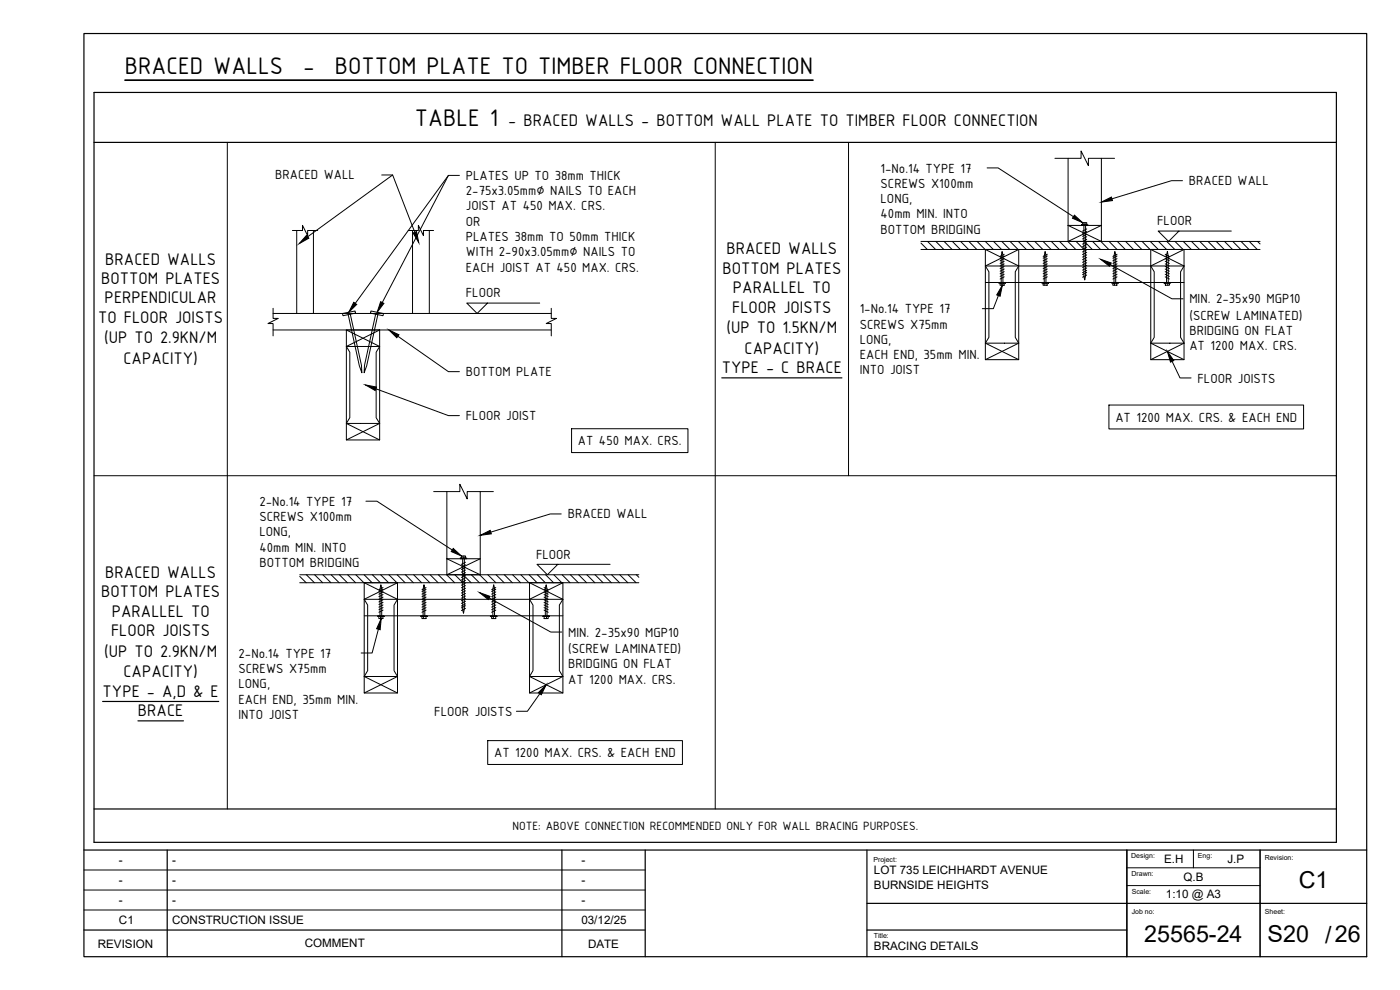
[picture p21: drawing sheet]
<svg xmlns="http://www.w3.org/2000/svg" width="420mm" height="297mm" viewBox="0 0 420 297" stroke-linecap="round" stroke-linejoin="round" font-family="sans-serif">
<defs><g id="words">
<g font-size="7.8">
<text x="37.5" y="22.1">BRACED WALLS</text>
<text x="91" y="22.1">-</text>
<text x="100.5" y="22.1">BOTTOM PLATE TO TIMBER FLOOR CONNECTION</text>
<text x="124.5" y="37.7">TABLE 1</text>
</g>
<g font-size="7">
<text x="389.8" y="266.4">C1</text>
<text x="343.4" y="282.8">25565-24</text>
<text x="380.4" y="282.8">S20 /26</text>
</g>
<g font-size="5.4">
<text x="152.5" y="37.7">- BRACED WALLS - BOTTOM WALL PLATE TO TIMBER FLOOR CONNECTION</text>
<text x="218" y="76.3">BRACED WALLS</text>
<text x="31.6" y="79.4">BRACED WALLS</text>
<text x="216.8" y="82.1">BOTTOM PLATES</text>
<text x="30.4" y="85.2">BOTTOM PLATES</text>
<text x="219.9" y="88">PARALLEL TO</text>
<text x="31.4" y="91">PERPENDICULAR</text>
<text x="219.8" y="93.8">FLOOR JOISTS</text>
<text x="29.5" y="96.9">TO FLOOR JOISTS</text>
<text x="218" y="100">(UP TO 1.5KN/M</text>
<text x="31.2" y="103">(UP TO 2.9KN/M</text>
<text x="223.5" y="106.1">CAPACITY)</text>
<text x="37" y="109.2">CAPACITY)</text>
<text x="216.6" y="112">TYPE - C BRACE</text>
<text x="31.6" y="173.4">BRACED WALLS</text>
<text x="30.4" y="179.2">BOTTOM PLATES</text>
<text x="33.5" y="185">PARALLEL TO</text>
<text x="33.3" y="190.9">FLOOR JOISTS</text>
<text x="31.2" y="197">(UP TO 2.9KN/M</text>
<text x="37" y="203.2">CAPACITY)</text>
<text x="30.8" y="209.1">TYPE - A,D &amp; E</text>
<text x="41.4" y="214.9">BRACE</text>
</g>
<g font-size="4.3">
<text x="82.6" y="53.9">BRACED WALL</text>
<text x="139.8" y="54">PLATES UP TO 38mm THICK</text>
<text x="264.3" y="51.8">1-No.14 TYPE 17</text>
<text x="139.8" y="58.6">2-75x3.05mm∅ NAILS TO EACH</text>
<text x="264.3" y="56.4">SCREWS X100mm</text>
<text x="356.8" y="55.6">BRACED WALL</text>
<text x="139.8" y="63.1">JOIST AT 450 MAX. CRS.</text>
<text x="264.3" y="60.9">LONG,</text>
<text x="264.3" y="65.5">40mm MIN. INTO</text>
<text x="139.8" y="67.7">OR</text>
<text x="264.3" y="70.1">BOTTOM BRIDGING</text>
<text x="347.3" y="67.6">FLOOR</text>
<text x="139.8" y="72.3">PLATES 38mm TO 50mm THICK</text>
<text x="139.8" y="76.9">WITH 2-90x3.05mm∅ NAILS TO</text>
<text x="139.8" y="81.5">EACH JOIST AT 450 MAX. CRS.</text>
<text x="139.8" y="89.2">FLOOR</text>
<text x="258" y="94">1-No.14 TYPE 17</text>
<text x="357" y="91">MIN. 2-35x90 MGP10</text>
<text x="357" y="95.9">(SCREW LAMINATED)</text>
<text x="258" y="98.6">SCREWS X75mm</text>
<text x="357" y="100.5">BRIDGING ON FLAT</text>
<text x="258" y="103.2">LONG,</text>
<text x="258" y="107.8">EACH END, 35mm MIN.</text>
<text x="357" y="105.1">AT 1200 MAX. CRS.</text>
<text x="139.8" y="112.9">BOTTOM PLATE</text>
<text x="258" y="112.4">INTO JOIST</text>
<text x="359.4" y="114.8">FLOOR JOISTS</text>
<text x="139.8" y="126.1">FLOOR JOIST</text>
<text x="334.7" y="126.5">AT 1200 MAX. CRS. &amp; EACH END</text>
<text x="173.4" y="133.6">AT 450 MAX. CRS.</text>
<text x="77.8" y="151.8">2-No.14 TYPE 17</text>
<text x="170.4" y="155.6">BRACED WALL</text>
<text x="77.8" y="156.4">SCREWS X100mm</text>
<text x="77.8" y="161">LONG,</text>
<text x="77.8" y="165.6">40mm MIN. INTO</text>
<text x="160.9" y="167.6">FLOOR</text>
<text x="77.8" y="170.1">BOTTOM BRIDGING</text>
<text x="170.5" y="191">MIN. 2-35x90 MGP10</text>
<text x="71.6" y="197.3">2-No.14 TYPE 17</text>
<text x="170.5" y="195.9">(SCREW LAMINATED)</text>
<text x="71.6" y="201.9">SCREWS X75mm</text>
<text x="170.5" y="200.5">BRIDGING ON FLAT</text>
<text x="71.6" y="206.5">LONG,</text>
<text x="170.5" y="205.1">AT 1200 MAX. CRS.</text>
<text x="71.6" y="211.1">EACH END, 35mm MIN.</text>
<text x="71.6" y="215.7">INTO JOIST</text>
<text x="130.3" y="214.8">FLOOR JOISTS</text>
<text x="148.3" y="227.2">AT 1200 MAX. CRS. &amp; EACH END</text>
</g>
<text font-size="3.9" x="153.8" y="249">NOTE: ABOVE CONNECTION RECOMMENDED ONLY FOR WALL BRACING PURPOSES.</text>
<g font-size="3.5">
<text x="35.7" y="259.3">-</text>
<text x="51.7" y="259.3">-</text>
<text x="174.5" y="259.3">-</text>
<text x="262.3" y="262.3">LOT 735 LEICHHARDT AVENUE</text>
<text x="349.4" y="258.9">E.H</text>
<text x="368.3" y="258.9">J.P</text>
<text x="35.7" y="265.3">-</text>
<text x="51.7" y="265.3">-</text>
<text x="174.5" y="265.3">-</text>
<text x="262.3" y="266.7">BURNSIDE HEIGHTS</text>
<text x="349.9" y="269.6">1:10 @ A3</text>
<text x="355.2" y="264.2">Q.B</text>
<text x="35.7" y="271.3">-</text>
<text x="51.7" y="271.3">-</text>
<text x="174.5" y="271.3">-</text>
<text x="35.7" y="277.3">C1</text>
<text x="51.7" y="277.3">CONSTRUCTION ISSUE</text>
<text x="174.5" y="277.3">03/12/25</text>
<text x="29.3" y="284.3">REVISION</text>
<text x="91.4" y="284.3">COMMENT</text>
<text x="176.5" y="284.3">DATE</text>
<text x="262.3" y="285">BRACING DETAILS</text>
</g>
<g font-size="2.1">
<text x="339.5" y="257.5">Design:</text>
<text x="359.5" y="257.5">Eng:</text>
<text x="262.1" y="258.6">Project:</text>
<text x="339.6" y="262.8">Drawn:</text>
<text x="379.6" y="258.1">Revision:</text>
<text x="339.7" y="268.1">Scale:</text>
<text x="339.7" y="274.1">Job no:</text>
<text x="379.6" y="274.1">Sheet:</text>
<text x="262.2" y="281.4">Title:</text>
</g>
</g></defs>
<!-- layer: 000 HI Text 3.5 Details -->
<path d="M37.5 24.1h206.5" fill="none" stroke="#000" stroke-width=".51"/>
<!-- layer: 000 HI Detail Beam connection -->
<path d="M28.2 27.7h372.9v225h-372.9zM28.2 42.7h372.9M216.6 113.4h36.1M30.8 210.5h34.8M41.4 216.3h13.7M28.2 242.7h372.9" fill="none" stroke="#000" stroke-width=".36"/>
<!-- layer: 000 HI Detail break arrow -->
<g fill="none" stroke="#000" stroke-width=".3">
<path d="M316.6 47.5h7.8v-2.2l2.2 4.4v-2.2h7.9M320.5 47.5v20.1M330.5 47.5v20.1l-10 4.8M87.8 69.2h3v-1.6l1.5 3.1v-1.5h3.1M89 69.2v24.9M94.1 69.2v24.9M122.5 69.2h3.1v-1.6l1.5 3.1v-1.5h3M123.8 69.2v24.9M128.8 69.2v24.9M276.4 72.9l1.9 2M278.4 72.4l2.4 2.5M280.9 72.4l2.4 2.5"/>
<path d="M283.3 72.4l2.4 2.5M285.8 72.4l2.4 2.5M288.3 72.4l2.4 2.5M290.8 72.4l2.4 2.5M293.2 72.4l2.4 2.5M295.7 72.4l2.4 2.5M295.7 79.8l1.1 1.7v19.7l-1.1 1.8M295.7 74.9l10 4.9M295.7 79.8v23.2M295.7 74.9h10v4.9h-10zM298.2 72.4l2.4 2.5M300.7 72.4l2.4 2.5"/>
<path d="M303.1 72.4l2.4 2.5M305.6 72.4l2.4 2.5M305.7 79.8l-1 1.7v19.7l1 1.8M305.7 79.8h39.7M305.7 74.9l-10 4.9M305.7 79.8v23.2M308.1 72.4l2.4 2.5M310.6 72.4l2.4 2.5M313 72.4l2.4 2.5M315.5 72.4l2.4 2.5M318 72.4l2.4 2.5M320.5 72.4l2.4 2.5"/>
<path d="M320.5 67.6h10v4.8h-10zM320.5 67.6l10 4.8M322.9 72.4l2.4 2.5M325.4 72.4l2.4 2.5M327.9 72.4l2.4 2.5M330.4 72.4l2.4 2.5M332.8 72.4l2.4 2.5M335.3 72.4l2.4 2.5M337.8 72.4l2.4 2.5M340.3 72.4l2.4 2.5M342.8 72.4l2.3 2.5M345.2 72.4l2.4 2.5"/>
<path d="M345.4 74.9h9.9v4.9h-9.9zM345.4 79.8l1 1.7v19.7l-1 1.8M345.4 74.9l9.9 4.9M345.4 79.8v23.2M347.7 72.4l2.4 2.5M350.2 72.4l2.4 2.5M352.6 72.4l2.4 2.5M353.8 69.3l-3.1 3.1-3.1-3.1h21.9M355.1 72.4l2.4 2.5M355.3 79.8l-1 1.7v19.7l1 1.8M355.3 74.9l-9.9 4.9M355.3 79.8v23.2"/>
<path d="M357.6 72.4l2.4 2.5M360.1 72.4l2.4 2.5M362.5 72.4l2.5 2.5M365 72.4l2.4 2.5M367.5 72.4l2.4 2.5M370 72.4l2.4 2.5M372.4 72.4l2.4 2.5M374.9 72.4l2.4 2.5M377.4 72.4l.8 .8M82 92.5v3h1.5l-3.1 1.6h1.6v3.7M82 99h83.4M82 94.1h83.4"/>
<path d="M103.9 99l10 5M103.9 99h10v5h-10zM113.9 99l-10 5M146.3 90.9l-3.1 3.2-3.1-3.2h21.9M165.4 92.5v3h1.6l-3.1 1.6h1.5v3.7M295.7 84.8h59.6M103.9 104l1.1 1.7v19.6l-1.1 1.7M103.9 104v23M113.9 104l-1 1.7v19.6l1 1.7M113.9 104v23M295.7 103l10 4.9M295.7 103h10v4.9h-10z"/>
<path d="M305.7 103l-10 4.9M345.4 103h9.9v4.9h-9.9zM345.4 103l9.9 4.9M355.3 103l-9.9 4.9M103.9 127h10v5h-10zM103.9 127l10 5M113.9 127l-10 5M130.2 147.5h7.8v-2.2l2.2 4.4v-2.2h7.9M134.1 147.5v20.1M144.1 147.5v20.1l-10 4.9M90 172.9l1.9 1.9M91.9 172.5l2.5 2.3"/>
<path d="M94.4 172.5l2.4 2.3M96.9 172.5l2.4 2.3M99.4 172.5l2.4 2.3M101.9 172.5l2.3 2.3M104.3 172.5l2.4 2.3M106.8 172.5l2.4 2.3M109.3 172.5l2.4 2.3M109.3 179.8l1 1.8v19.6l-1 1.8M109.3 174.8l10 5M109.3 179.8v23.2M109.3 174.8h10v5h-10zM111.8 172.5l2.4 2.3"/>
<path d="M114.2 172.5l2.4 2.3M116.7 172.5l2.4 2.3M119.2 172.5l2.4 2.3M119.3 179.8l-1 1.8v19.6l1 1.8M119.3 179.8h39.6M119.3 174.8l-10 5M119.3 179.8v23.2M121.7 172.5l2.4 2.3M124.1 172.5l2.4 2.3M126.6 172.5l2.4 2.3M129.1 172.5l2.4 2.3M131.6 172.5l2.4 2.3"/>
<path d="M134 172.5l2.4 2.3M134.1 167.6h10v4.9h-10zM134.1 167.6l10 4.9M136.5 172.5l2.4 2.3M139 172.5l2.4 2.3M141.5 172.5l2.4 2.3M143.9 172.5l2.4 2.3M146.4 172.5l2.4 2.3M148.9 172.5l2.4 2.3M151.4 172.5l2.4 2.3M153.8 172.5l2.4 2.3M156.3 172.5l2.4 2.3"/>
<path d="M158.8 172.5l2.4 2.3M158.9 174.8h10v5h-10zM158.9 179.8l1.1 1.8v19.6l-1.1 1.8M158.9 174.8l10 5M158.9 179.8v23.2M161.3 172.5l2.4 2.3M163.7 172.5l2.4 2.3M166.2 172.5l2.4 2.3M167.4 169.3l-3.1 3.2-3.1-3.2h21.9M168.7 172.5l2.4 2.3M168.9 179.8l-1 1.8v19.6l1 1.8M168.9 174.8l-10 5"/>
<path d="M168.9 179.8v23.2M171.2 172.5l2.4 2.3M173.7 172.5l2.3 2.3M176.1 172.5l2.4 2.3M178.6 172.5l2.4 2.3M181.1 172.5l2.4 2.3M183.5 172.5l2.4 2.3M186 172.5l2.4 2.3M188.5 172.5l2.4 2.3M191 172.5l.7 .7M109.3 184.8h59.6M109.3 203l10 4.9"/>
<path d="M109.3 203h10v4.9h-10zM119.3 203l-10 4.9M158.9 203h10v4.9h-10zM158.9 203l10 4.9M168.9 203l-10 4.9"/>
</g>
<!-- layer: HI-DET -->
<g fill="none" stroke="#000" stroke-width=".3">
<path d="M276.4 74.9h101.8M276.4 72.4h101.8M301.4 78.4l-1.3 .6M301.4 77.6l-1.3 .7M301.4 76.8l-1.3 .7M301.4 76.3l-1.3 .6M301.4 79.9l-1.3 .7M301.4 79.2l-1.3 .6M314.3 78.4l-1.2 .6M314.3 77.6l-1.2 .7M314.3 76.8l-1.2 .7M314.3 76.3l-1.2 .6"/>
<path d="M314.3 79.9l-1.2 .7M314.3 79.2l-1.2 .6M324.6 67.4h1.9v.2h-1.9zM324.9 66.8h1.3v.6h-1.3zM325.3 67.6v15.4l.2 1 .3-1.3v-15.1M325.6 66.8v.6M326.1 73.4l-1.2 .6M326.1 74.2l-1.2 .6M326.1 74.9l-1.2 .7M326.1 70.3l-1.2 .6M326.1 71l-1.2 .7M326.1 71.8l-1.2 .7"/>
<path d="M326.1 72.6l-1.2 .6M326.1 68.7l-1.2 .6M326.1 69.5l-1.2 .6M326.1 76.5l-1.2 .6M326.1 77.3l-1.2 .6M326.1 78l-1.2 .7M326.1 75.7l-1.2 .7M326.1 79.6l-1.2 .7M326.1 78.8l-1.2 .7M335.2 78.4l-1.2 .6M335.2 77.6l-1.2 .7M335.2 76.8l-1.2 .7"/>
<path d="M335.2 76.3l-1.2 .6M335.2 79.9l-1.2 .7M335.2 79.2l-1.2 .6M349.7 78.4l1.2 .6M349.7 77.6l1.2 .7M349.7 76.8l1.2 .7M349.7 76.3l1.2 .6M349.7 79.9l1.2 .7M349.7 79.2l1.2 .6M102.8 94.1l3.8-.8 .1 .6-3.8 .8zM105.1 94.3l3.4 15.3 .1 2.3-.8-2.1-3.3-15.4M111.3 93.3l3.8 .8-.1 .6-3.8-.8z"/>
<path d="M112.7 94.3l-3.3 15.3-.1 2.3 .7-2.1 3.4-15.4M299.7 84.8h2v.2h-2zM300.1 85h1.2v.6h-1.2zM300.5 84.8v-8l.2-1.3 .3 1v8.3M300.6 85v.6M301.4 81.5l-1.3 .7M301.4 80.7l-1.3 .7M301.4 83.1l-1.3 .6M301.4 82.3l-1.3 .6M312.7 84.8h1.9v.2h-1.9zM313 85h1.3v.6h-1.3zM313.4 84.8v-8l.2-1.3 .3 1v8.3"/>
<path d="M313.6 85v.6M314.3 81.5l-1.2 .7M314.3 80.7l-1.2 .7M314.3 83.1l-1.2 .6M314.3 82.3l-1.2 .6M326.1 81.8l-1.2 .6M326.1 82.5l-1.2 .7M326.1 81.2l-1.2 .6M326.1 80.4l-1.2 .7M333.6 84.8h2v.2h-2zM334 85h1.2v.6h-1.2zM334.3 84.8v-8l.3-1.3 .2 1v8.3"/>
<path d="M334.5 85v.6M335.2 81.5l-1.2 .7M335.2 80.7l-1.2 .7M335.2 83.1l-1.2 .6M335.2 82.3l-1.2 .6M349.4 84.8h1.9v.2h-1.9zM349.7 81.5l1.2 .7M349.7 80.7l1.2 .7M349.7 83.1l1.2 .6M349.7 82.3l1.2 .6M349.7 85h1.3v.6h-1.3zM350.1 84.8v-8.3l.3-1 .2 1.3v8"/>
<path d="M350.5 85v.6M90 174.8h101.7M90 172.5h101.7M115 178.4l-1.3 .6M115 177.6l-1.3 .7M115 176.8l-1.3 .7M115 176.3l-1.3 .6M115 179.9l-1.3 .7M115 179.2l-1.3 .6M127.9 178.4l-1.3 .6M127.9 177.6l-1.3 .7M127.9 176.8l-1.3 .7"/>
<path d="M127.9 176.3l-1.3 .6M127.9 179.9l-1.3 .7M127.9 179.2l-1.3 .6M138.1 167.4h2v.2h-2zM138.5 166.8h1.2v.6h-1.2zM138.9 167.6v15.4l.2 1 .3-1.3v-15.1M139.2 166.8v.6M139.7 173.4l-1.2 .6M139.7 174.1l-1.2 .7M139.7 174.9l-1.2 .7M139.7 170.3l-1.2 .6M139.7 171l-1.2 .7"/>
<path d="M139.7 171.8l-1.2 .7M139.7 172.6l-1.2 .7M139.7 168.7l-1.2 .6M139.7 169.5l-1.2 .6M139.7 176.5l-1.2 .7M139.7 177.3l-1.2 .6M139.7 178.1l-1.2 .6M139.7 175.7l-1.2 .7M139.7 179.6l-1.2 .7M139.7 178.8l-1.2 .7M148.8 178.4l-1.2 .6M148.8 177.6l-1.2 .7"/>
<path d="M148.8 176.8l-1.2 .7M148.8 176.3l-1.2 .6M148.8 179.9l-1.2 .7M148.8 179.2l-1.2 .6M163.3 178.4l1.2 .6M163.3 177.6l1.2 .7M163.3 176.8l1.2 .7M163.3 176.3l1.2 .6M163.3 179.9l1.2 .7M163.3 179.2l1.2 .6M113.3 184.8h2v.2h-2zM113.7 185h1.2v.6h-1.2z"/>
<path d="M114 184.8v-8l.3-1.3 .3 1v8.3M114.2 185v.6M115 181.5l-1.3 .7M115 180.7l-1.3 .7M115 183.1l-1.3 .6M115 182.3l-1.3 .7M126.2 184.8h2v.2h-2zM126.6 185h1.2v.6h-1.2zM127 184.8v-8l.2-1.3 .3 1v8.3M127.1 185v.6M127.9 181.5l-1.3 .7M127.9 180.7l-1.3 .7"/>
<path d="M127.9 183.1l-1.3 .6M127.9 182.3l-1.3 .7M139.7 181.7l-1.2 .7M139.7 182.5l-1.2 .7M139.7 180.4l-1.2 .6M139.7 181.2l-1.2 .6M147.2 184.8h1.9v.2h-1.9zM147.6 185h1.2v.6h-1.2zM147.9 184.8v-8l.3-1.3 .2 1v8.3M148.1 185v.6M148.8 181.5l-1.2 .7M148.8 180.7l-1.2 .7"/>
<path d="M148.8 183.1l-1.2 .6M148.8 182.3l-1.2 .7M162.9 184.8h2v.2h-2zM163.3 181.5l1.2 .7M163.3 180.7l1.2 .7M163.3 183.1l1.2 .6M163.3 182.3l1.2 .7M163.3 185h1.2v.6h-1.2zM163.7 184.8v-8.3l.2-1 .3 1.3v8M164 185v.6"/>
</g>
<!-- layer: 000 HI Text 2.5 Details -->
<g fill="#000" stroke="#000" stroke-width=".3">
<path d="M92 70.6l.7 .9-2.9 1.6zM124 69.9l1-.4 .7 3.3zM322.5 64.6l2.4 2.2-3-1.3zM330.3 77.8l3.2 1.1-.5 1zM330.5 60.6l3-1.5 .4 1.1zM106.2 90.7l.9 .6-2.4 2.4zM114.2 90.5l1 .5-2 2.7zM300.8 85.6l-.7 3.3-1-.4zM109.7 115.5l3.3 .6-.4 1.1zM116.7 99l3 1.4-.6 .9zM350.4 105.4l1.9 2.8-1 .5zM136 164.6l2.5 2.2-3.1-1.3z"/>
<path d="M143.9 177.8l3.2 1.1-.6 1zM144.1 160.6l3-1.5 .3 1.1zM114.4 185.6l-.3 3.3-1.1-.3zM163.9 205.5l-1.4 3-.9-.7z"/>
</g>
<g fill="none" stroke="#000" stroke-width=".3">
<path d="M114.6 52.5h3.2l6.7 17.2M117.8 52.5l-25.5 18.5M134.6 52.6l-28 38.4M137.9 52.6h-3.3l-19.9 38.2M296.2 50.4h3.4l22.6 14.6M354.9 54.2h-3.3l-17.9 5.5M333.2 79.4l18.5 10.2h3.3M299.6 88.7l-1.5 3.9h-3.3M112.8 116.6l21.8 8.1h3.3M119.4 100.9l15.2 10.6h3.3M351.8 108.4l2.3 5h3.4M171.5 128.6h35v7.2h-35z"/>
<path d="M332.8 121.5h58.4v7.2h-58.4zM109.8 150.4h3.3l22.6 14.6M168.4 154.2h-3.3l-17.8 5.5M146.8 179.4l18.5 10.2h3.3M113.6 188.8l-1.9 7.1h-3.3M162 208.1l-3.7 5.3h-3.3M146.4 222.2h58.4v7.2h-58.4z"/>
</g>
<!-- layer: 000 HI Detail Beam connection -->
<path d="M68.2 42.7v200M214.7 42.7v200M254.7 42.7v100M28.2 142.7h372.9" fill="none" stroke="#000" stroke-width=".3"/>
<!-- layer: 000 HI Title Block -->
<path d="M25.2 10.1h385v276.9h-385zM25.2 255h385M50.2 255v32M168.6 255v32M193.6 255v32M260.2 255v32M338.2 255v32M378.2 255v32M25.2 279h168.4M260.2 271h150M260.2 279h78" fill="none" stroke="#000" stroke-width=".36"/>
<!-- layer: 000 HI Title block minor -->
<path d="M358.2 255v5.4M25.2 261h168.4M25.2 267h168.4M25.2 273h168.4M338.2 260.4h40M338.2 265.7h40" fill="none" stroke="#000" stroke-width=".3"/>
<!-- layer: HI Title Block -->
<path d="M378.2 255v32" fill="none" stroke="#000" stroke-width=".3"/>
<use href="#words"/>
</svg>
